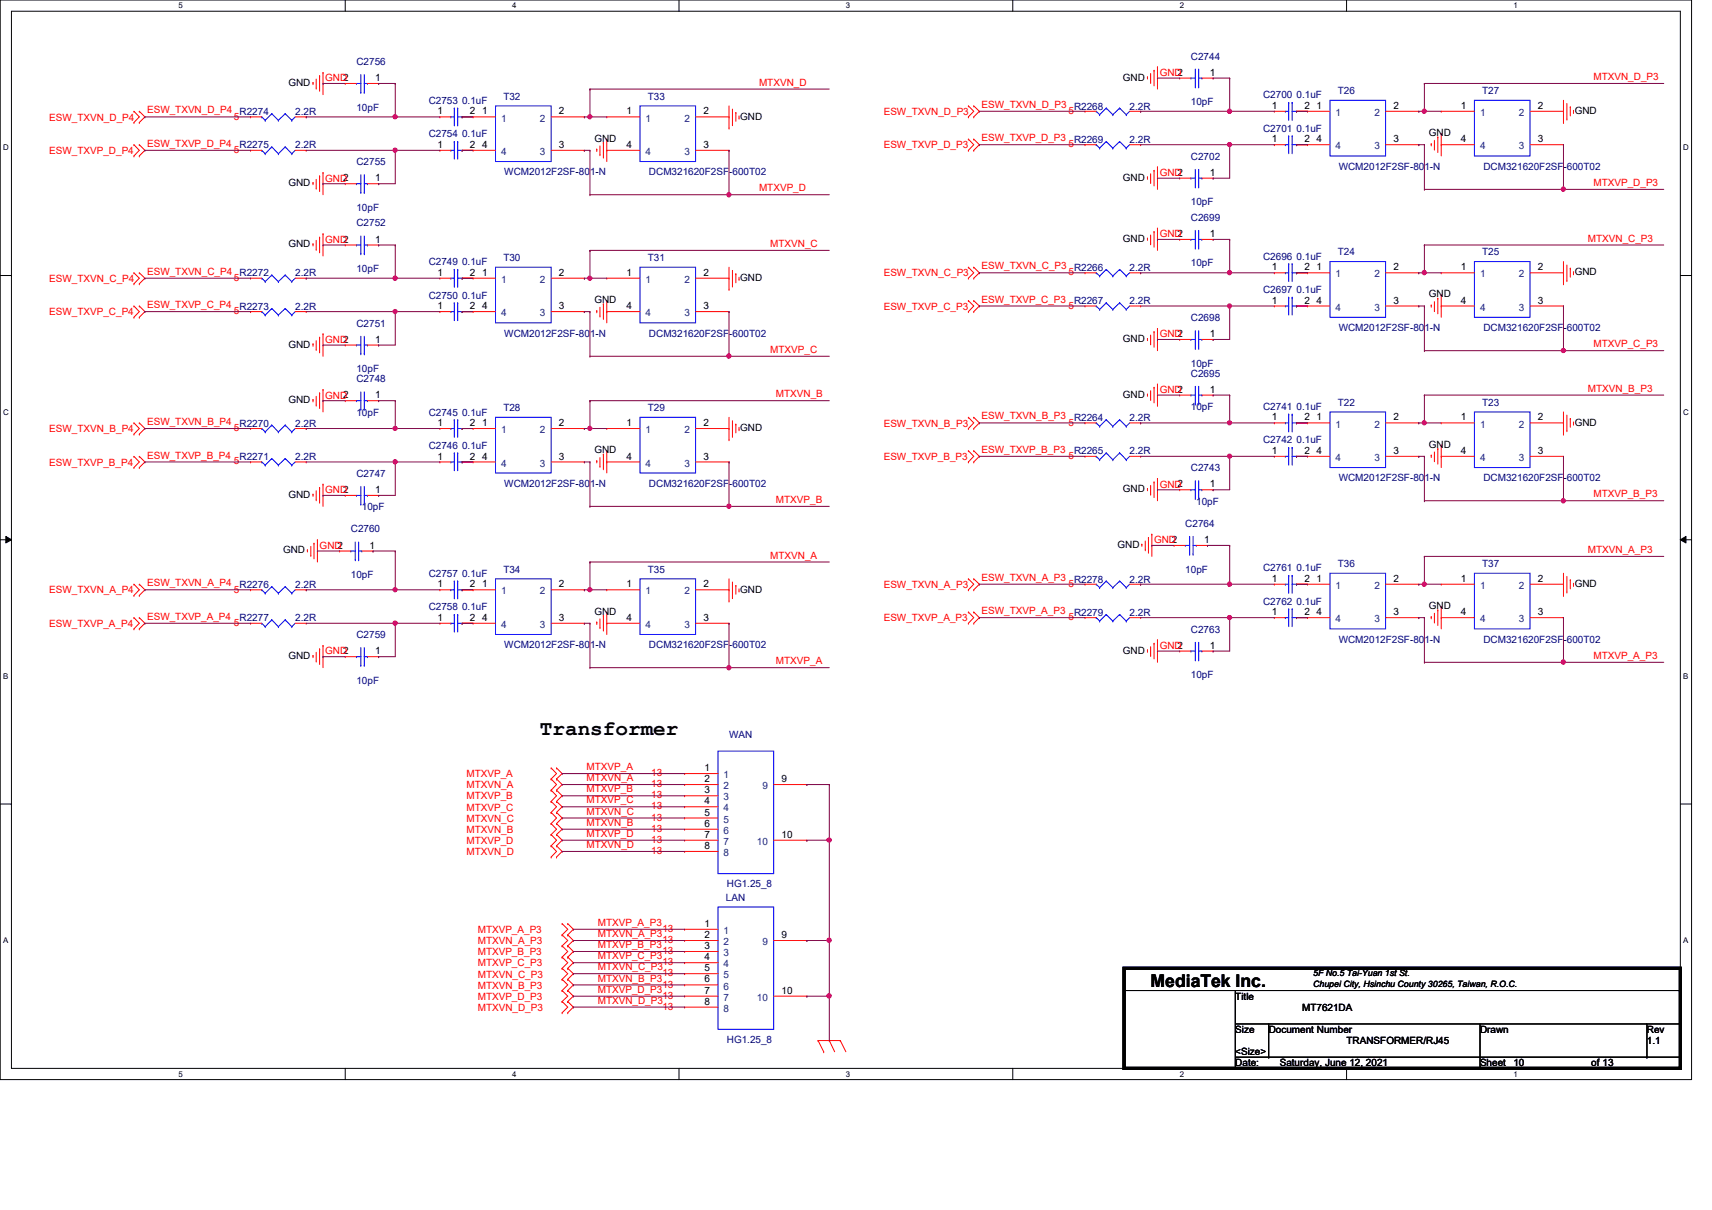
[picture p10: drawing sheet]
<svg xmlns="http://www.w3.org/2000/svg" width="297mm" height="210mm" viewBox="0 0 297 210" stroke-linecap="round" stroke-linejoin="round" font-family="sans-serif">
<defs><g id="words">
<text font-size="3.6" x="93.7" y="127.6">Transformer</text>
<text font-size="3" x="199.6" y="171.2">MediaTek Inc.</text>
<g font-size="1.7" fill="#000080">
<text x="61.8" y="11.3">C2756</text>
<text x="206.6" y="10.3">C2744</text>
<text x="87.3" y="17.3">T32</text>
<text x="112.4" y="17.3">T33</text>
<text x="219.2" y="17.1">C2700 0.1uF</text>
<text x="232.1" y="16.3">T26</text>
<text x="257.2" y="16.3">T27</text>
<text x="41.6" y="20">R2274</text>
<text x="51.2" y="20">2.2R</text>
<text x="61.8" y="19.2">10pF</text>
<text x="74.4" y="18">C2753 0.1uF</text>
<text x="74.4" y="23.8">C2754 0.1uF</text>
<text x="186.3" y="19">R2268</text>
<text x="196" y="19">2.2R</text>
<text x="206.6" y="18.2">10pF</text>
<text x="219.2" y="22.9">C2701 0.1uF</text>
<text x="41.6" y="25.7">R2275</text>
<text x="51.2" y="25.7">2.2R</text>
<text x="61.8" y="28.7">C2755</text>
<text x="186.3" y="24.8">R2269</text>
<text x="196" y="24.8">2.2R</text>
<text x="206.6" y="27.7">C2702</text>
<text x="232.3" y="29.4">WCM2012F2SF-801-N</text>
<text x="257.4" y="29.4">DCM321620F2SF-600T02</text>
<text x="87.5" y="30.4">WCM2012F2SF-801-N</text>
<text x="112.6" y="30.4">DCM321620F2SF-600T02</text>
<text x="206.6" y="35.6">10pF</text>
<text x="61.8" y="36.6">10pF</text>
<text x="61.8" y="39.3">C2752</text>
<text x="206.6" y="38.3">C2699</text>
<text x="41.6" y="48">R2272</text>
<text x="51.2" y="48">2.2R</text>
<text x="61.8" y="47.2">10pF</text>
<text x="74.4" y="46">C2749 0.1uF</text>
<text x="87.3" y="45.3">T30</text>
<text x="112.4" y="45.3">T31</text>
<text x="186.3" y="47">R2266</text>
<text x="196" y="47">2.2R</text>
<text x="206.6" y="46.2">10pF</text>
<text x="219.2" y="45">C2696 0.1uF</text>
<text x="232.1" y="44.3">T24</text>
<text x="257.2" y="44.3">T25</text>
<text x="41.6" y="53.8">R2273</text>
<text x="51.2" y="53.8">2.2R</text>
<text x="74.4" y="51.8">C2750 0.1uF</text>
<text x="186.3" y="52.8">R2267</text>
<text x="196" y="52.8">2.2R</text>
<text x="219.2" y="50.8">C2697 0.1uF</text>
<text x="61.8" y="56.6">C2751</text>
<text x="87.5" y="58.4">WCM2012F2SF-801-N</text>
<text x="112.6" y="58.4">DCM321620F2SF-600T02</text>
<text x="206.6" y="55.7">C2698</text>
<text x="232.3" y="57.4">WCM2012F2SF-801-N</text>
<text x="257.4" y="57.4">DCM321620F2SF-600T02</text>
<text x="61.8" y="64.6">10pF</text>
<text x="206.6" y="63.6">10pF</text>
<text x="206.6" y="65.3">C2695</text>
<text x="61.8" y="66.3">C2748</text>
<text x="87.3" y="71.3">T28</text>
<text x="112.4" y="71.3">T29</text>
<text x="206.6" y="71.1">10pF</text>
<text x="219.2" y="71.1">C2741 0.1uF</text>
<text x="232.1" y="70.4">T22</text>
<text x="257.2" y="70.4">T23</text>
<text x="41.6" y="74">R2270</text>
<text x="51.2" y="74">2.2R</text>
<text x="61.8" y="72.1">10pF</text>
<text x="74.4" y="72.1">C2745 0.1uF</text>
<text x="74.4" y="77.9">C2746 0.1uF</text>
<text x="186.3" y="73.1">R2264</text>
<text x="196" y="73.1">2.2R</text>
<text x="219.2" y="76.9">C2742 0.1uF</text>
<text x="41.6" y="79.8">R2271</text>
<text x="51.2" y="79.8">2.2R</text>
<text x="61.8" y="82.7">C2747</text>
<text x="186.3" y="78.8">R2265</text>
<text x="196" y="78.8">2.2R</text>
<text x="206.6" y="81.7">C2743</text>
<text x="232.3" y="83.5">WCM2012F2SF-801-N</text>
<text x="257.4" y="83.5">DCM321620F2SF-600T02</text>
<text x="62.8" y="88.5">10pF</text>
<text x="87.5" y="84.5">WCM2012F2SF-801-N</text>
<text x="112.6" y="84.5">DCM321620F2SF-600T02</text>
<text x="207.6" y="87.5">10pF</text>
<text x="60.9" y="92.4">C2760</text>
<text x="205.7" y="91.4">C2764</text>
<text x="60.9" y="100.3">10pF</text>
<text x="74.4" y="100.1">C2757 0.1uF</text>
<text x="87.3" y="99.3">T34</text>
<text x="112.4" y="99.3">T35</text>
<text x="186.3" y="101">R2278</text>
<text x="196" y="101">2.2R</text>
<text x="205.7" y="99.3">10pF</text>
<text x="219.2" y="99.1">C2761 0.1uF</text>
<text x="232.1" y="98.3">T36</text>
<text x="257.2" y="98.3">T37</text>
<text x="41.6" y="102">R2276</text>
<text x="41.6" y="107.8">R2277</text>
<text x="51.2" y="102">2.2R</text>
<text x="51.2" y="107.8">2.2R</text>
<text x="74.4" y="105.9">C2758 0.1uF</text>
<text x="186.3" y="106.8">R2279</text>
<text x="196" y="106.8">2.2R</text>
<text x="219.2" y="104.9">C2762 0.1uF</text>
<text x="61.8" y="110.7">C2759</text>
<text x="87.5" y="112.4">WCM2012F2SF-801-N</text>
<text x="112.6" y="112.4">DCM321620F2SF-600T02</text>
<text x="206.6" y="109.7">C2763</text>
<text x="232.3" y="111.5">WCM2012F2SF-801-N</text>
<text x="257.4" y="111.5">DCM321620F2SF-600T02</text>
<text x="61.8" y="118.6">10pF</text>
<text x="206.6" y="117.6">10pF</text>
<text x="126.5" y="128.1">WAN</text>
<text x="126.1" y="153.9">HG1.25_8</text>
<text x="125.9" y="156.3">LAN</text>
<text x="126.1" y="181">HG1.25_8</text>
</g>
<g font-size="1.7">
<text x="50" y="14.9">GND</text>
<text x="65.1" y="14.1">1</text>
<text x="194.8" y="14">GND</text>
<text x="209.9" y="13.1">1</text>
<text x="75.9" y="19.9">1</text>
<text x="81.5" y="19.9">2</text>
<text x="83.6" y="19.9">1</text>
<text x="97" y="19.9">2</text>
<text x="108.7" y="19.9">1</text>
<text x="122" y="19.9">2</text>
<text x="128.4" y="20.7">GND</text>
<text x="220.7" y="18.9">1</text>
<text x="226.3" y="18.9">2</text>
<text x="228.4" y="18.9">1</text>
<text x="241.8" y="18.9">2</text>
<text x="247.9" y="23.6">GND</text>
<text x="253.5" y="18.9">1</text>
<text x="266.8" y="18.9">2</text>
<text x="273.2" y="19.8">GND</text>
<text x="75.9" y="25.7">1</text>
<text x="81.5" y="25.7">2</text>
<text x="83.6" y="25.7">4</text>
<text x="97" y="25.7">3</text>
<text x="103.1" y="24.6">GND</text>
<text x="108.7" y="25.7">4</text>
<text x="122" y="25.7">3</text>
<text x="220.7" y="24.7">1</text>
<text x="226.3" y="24.7">2</text>
<text x="228.4" y="24.7">4</text>
<text x="241.8" y="24.7">3</text>
<text x="253.5" y="24.7">4</text>
<text x="266.8" y="24.7">3</text>
<text x="50" y="32.3">GND</text>
<text x="65.1" y="31.5">1</text>
<text x="194.8" y="31.4">GND</text>
<text x="209.9" y="30.5">1</text>
<text x="194.8" y="42">GND</text>
<text x="209.9" y="41.1">1</text>
<text x="50" y="42.9">GND</text>
<text x="65.1" y="42.1">1</text>
<text x="75.9" y="47.8">1</text>
<text x="81.5" y="47.8">2</text>
<text x="83.6" y="47.8">1</text>
<text x="97" y="47.8">2</text>
<text x="108.7" y="47.8">1</text>
<text x="122" y="47.8">2</text>
<text x="220.7" y="46.9">1</text>
<text x="226.3" y="46.9">2</text>
<text x="228.4" y="46.9">1</text>
<text x="241.8" y="46.9">2</text>
<text x="253.5" y="46.9">1</text>
<text x="266.8" y="46.9">2</text>
<text x="273.2" y="47.8">GND</text>
<text x="75.9" y="53.6">1</text>
<text x="81.5" y="53.6">2</text>
<text x="83.6" y="53.6">4</text>
<text x="97" y="53.6">3</text>
<text x="103.1" y="52.6">GND</text>
<text x="108.7" y="53.6">4</text>
<text x="122" y="53.6">3</text>
<text x="128.4" y="48.7">GND</text>
<text x="220.7" y="52.7">1</text>
<text x="226.3" y="52.7">2</text>
<text x="228.4" y="52.7">4</text>
<text x="241.8" y="52.7">3</text>
<text x="247.9" y="51.6">GND</text>
<text x="253.5" y="52.7">4</text>
<text x="266.8" y="52.7">3</text>
<text x="65.1" y="59.4">1</text>
<text x="194.8" y="59.4">GND</text>
<text x="209.9" y="58.5">1</text>
<text x="50" y="60.3">GND</text>
<text x="50" y="70">GND</text>
<text x="65.1" y="69.1">1</text>
<text x="194.8" y="69">GND</text>
<text x="209.9" y="68.1">1</text>
<text x="75.9" y="73.9">1</text>
<text x="81.5" y="73.9">2</text>
<text x="83.6" y="73.9">1</text>
<text x="97" y="73.9">2</text>
<text x="108.7" y="73.9">1</text>
<text x="122" y="73.9">2</text>
<text x="128.4" y="74.8">GND</text>
<text x="220.7" y="72.9">1</text>
<text x="226.3" y="72.9">2</text>
<text x="228.4" y="72.9">1</text>
<text x="241.8" y="72.9">2</text>
<text x="247.9" y="77.7">GND</text>
<text x="253.5" y="72.9">1</text>
<text x="266.8" y="72.9">2</text>
<text x="273.2" y="73.8">GND</text>
<text x="75.9" y="79.7">1</text>
<text x="81.5" y="79.7">2</text>
<text x="83.6" y="79.7">4</text>
<text x="97" y="79.7">3</text>
<text x="103.1" y="78.7">GND</text>
<text x="108.7" y="79.7">4</text>
<text x="122" y="79.7">3</text>
<text x="220.7" y="78.7">1</text>
<text x="226.3" y="78.7">2</text>
<text x="228.4" y="78.7">4</text>
<text x="241.8" y="78.7">3</text>
<text x="253.5" y="78.7">4</text>
<text x="266.8" y="78.7">3</text>
<text x="50" y="86.4">GND</text>
<text x="65.1" y="85.5">1</text>
<text x="194.8" y="85.4">GND</text>
<text x="209.9" y="84.5">1</text>
<text x="64.1" y="95.2">1</text>
<text x="193.9" y="95">GND</text>
<text x="208.9" y="94.2">1</text>
<text x="49.1" y="96">GND</text>
<text x="75.9" y="101.9">1</text>
<text x="81.5" y="101.9">2</text>
<text x="83.6" y="101.9">1</text>
<text x="97" y="101.9">2</text>
<text x="108.7" y="101.9">1</text>
<text x="122" y="101.9">2</text>
<text x="220.7" y="100.9">1</text>
<text x="226.3" y="100.9">2</text>
<text x="228.4" y="100.9">1</text>
<text x="241.8" y="100.9">2</text>
<text x="253.5" y="100.9">1</text>
<text x="266.8" y="100.9">2</text>
<text x="273.2" y="101.8">GND</text>
<text x="75.9" y="107.7">1</text>
<text x="81.5" y="107.7">2</text>
<text x="83.6" y="107.7">4</text>
<text x="97" y="107.7">3</text>
<text x="103.1" y="106.6">GND</text>
<text x="108.7" y="107.7">4</text>
<text x="122" y="107.7">3</text>
<text x="128.4" y="102.8">GND</text>
<text x="220.7" y="106.7">1</text>
<text x="226.3" y="106.7">2</text>
<text x="228.4" y="106.7">4</text>
<text x="241.8" y="106.7">3</text>
<text x="247.9" y="105.7">GND</text>
<text x="253.5" y="106.7">4</text>
<text x="266.8" y="106.7">3</text>
<text x="65.1" y="113.5">1</text>
<text x="194.8" y="113.4">GND</text>
<text x="209.9" y="112.5">1</text>
<text x="50" y="114.3">GND</text>
<text x="122.3" y="133.8">1</text>
<text x="122.3" y="135.7">2</text>
<text x="122.3" y="137.6">3</text>
<text x="135.6" y="135.7">9</text>
<text x="122.3" y="139.5">4</text>
<text x="122.3" y="141.5">5</text>
<text x="122.3" y="143.4">6</text>
<text x="122.3" y="145.3">7</text>
<text x="122.3" y="147.3">8</text>
<text x="135.6" y="145.3">10</text>
<text x="122.3" y="160.8">1</text>
<text x="122.3" y="162.7">2</text>
<text x="122.3" y="164.6">3</text>
<text x="122.3" y="166.6">4</text>
<text x="135.6" y="162.7">9</text>
<text x="122.3" y="168.5">5</text>
<text x="122.3" y="170.4">6</text>
<text x="122.3" y="172.4">7</text>
<text x="135.6" y="172.4">10</text>
<text x="214.3" y="173.4">Title</text>
<text x="122.3" y="174.3">8</text>
<text x="214.3" y="179.2">Size</text>
<text x="220.1" y="179.2">Document Number</text>
<text x="225.9" y="175.3">MT7621DA</text>
<text x="256.8" y="179.2">Drawn</text>
<text x="285.7" y="179.2">Rev</text>
<text x="214.3" y="183.1">&lt;Size&gt;</text>
<text x="214.3" y="185">Date:</text>
<text x="222" y="185">Saturday, June 12, 2021</text>
<text x="233.6" y="181.1">TRANSFORMER/RJ45</text>
<text x="256.8" y="185">Sheet</text>
<text x="262.6" y="185">10</text>
<text x="276.1" y="185">of 13</text>
<text x="285.7" y="181.1">1.1</text>
</g>
<g font-size="1.7" fill="#f00">
<text x="56.4" y="14.1">GND2</text>
<text x="131.7" y="14.9">MTXVN_D</text>
<text x="201.2" y="13.2">GND2</text>
<text x="276.5" y="13.9">MTXVN_D_P3</text>
<text x="8.5" y="20.9">ESW_TXVN_D_P4</text>
<text x="25.5" y="19.7">ESW_TXVN_D_P4</text>
<text x="40.6" y="20.7">5</text>
<text x="153.3" y="20">ESW_TXVN_D_P3</text>
<text x="170.3" y="18.7">ESW_TXVN_D_P3</text>
<text x="185.4" y="19.8">5</text>
<text x="8.5" y="26.7">ESW_TXVP_D_P4</text>
<text x="25.5" y="25.5">ESW_TXVP_D_P4</text>
<text x="40.6" y="26.5">5</text>
<text x="153.3" y="25.7">ESW_TXVP_D_P3</text>
<text x="170.3" y="24.5">ESW_TXVP_D_P3</text>
<text x="185.4" y="25.6">5</text>
<text x="56.4" y="31.5">GND2</text>
<text x="131.7" y="33.2">MTXVP_D</text>
<text x="201.2" y="30.5">GND2</text>
<text x="276.5" y="32.3">MTXVP_D_P3</text>
<text x="201.2" y="41.1">GND2</text>
<text x="275.5" y="41.9">MTXVN_C_P3</text>
<text x="25.5" y="47.7">ESW_TXVN_C_P4</text>
<text x="56.4" y="42.1">GND2</text>
<text x="133.6" y="42.8">MTXVN_C</text>
<text x="153.3" y="48">ESW_TXVN_C_P3</text>
<text x="170.3" y="46.7">ESW_TXVN_C_P3</text>
<text x="185.4" y="47.8">5</text>
<text x="8.5" y="48.9">ESW_TXVN_C_P4</text>
<text x="25.5" y="53.5">ESW_TXVP_C_P4</text>
<text x="40.6" y="48.7">5</text>
<text x="153.3" y="53.8">ESW_TXVP_C_P3</text>
<text x="170.3" y="52.5">ESW_TXVP_C_P3</text>
<text x="185.4" y="53.6">5</text>
<text x="8.5" y="54.7">ESW_TXVP_C_P4</text>
<text x="40.6" y="54.5">5</text>
<text x="56.4" y="59.5">GND2</text>
<text x="201.2" y="58.5">GND2</text>
<text x="133.6" y="61.2">MTXVP_C</text>
<text x="276.5" y="60.2">MTXVP_C_P3</text>
<text x="56.4" y="69.1">GND2</text>
<text x="134.6" y="68.9">MTXVN_B</text>
<text x="201.2" y="68.2">GND2</text>
<text x="275.5" y="67.9">MTXVN_B_P3</text>
<text x="8.5" y="75">ESW_TXVN_B_P4</text>
<text x="25.5" y="73.7">ESW_TXVN_B_P4</text>
<text x="40.6" y="74.8">5</text>
<text x="153.3" y="74">ESW_TXVN_B_P3</text>
<text x="170.3" y="72.8">ESW_TXVN_B_P3</text>
<text x="185.4" y="73.8">5</text>
<text x="8.5" y="80.8">ESW_TXVP_B_P4</text>
<text x="25.5" y="79.5">ESW_TXVP_B_P4</text>
<text x="40.6" y="80.6">5</text>
<text x="153.3" y="79.8">ESW_TXVP_B_P3</text>
<text x="170.3" y="78.6">ESW_TXVP_B_P3</text>
<text x="185.4" y="79.6">5</text>
<text x="56.4" y="85.6">GND2</text>
<text x="134.6" y="87.2">MTXVP_B</text>
<text x="201.2" y="84.6">GND2</text>
<text x="276.5" y="86.3">MTXVP_B_P3</text>
<text x="55.5" y="95.2">GND2</text>
<text x="200.2" y="94.2">GND2</text>
<text x="275.5" y="95.9">MTXVN_A_P3</text>
<text x="25.5" y="101.7">ESW_TXVN_A_P4</text>
<text x="133.6" y="96.9">MTXVN_A</text>
<text x="170.3" y="100.8">ESW_TXVN_A_P3</text>
<text x="185.4" y="101.8">5</text>
<text x="8.5" y="103">ESW_TXVN_A_P4</text>
<text x="25.5" y="107.5">ESW_TXVP_A_P4</text>
<text x="40.6" y="102.8">5</text>
<text x="153.3" y="102">ESW_TXVN_A_P3</text>
<text x="153.3" y="107.8">ESW_TXVP_A_P3</text>
<text x="170.3" y="106.6">ESW_TXVP_A_P3</text>
<text x="185.4" y="107.6">5</text>
<text x="8.5" y="108.8">ESW_TXVP_A_P4</text>
<text x="40.6" y="108.6">5</text>
<text x="56.4" y="113.5">GND2</text>
<text x="201.2" y="112.6">GND2</text>
<text x="134.6" y="115.2">MTXVP_A</text>
<text x="276.5" y="114.3">MTXVP_A_P3</text>
<text x="80.9" y="134.8">MTXVP_A</text>
<text x="80.9" y="136.7">MTXVN_A</text>
<text x="101.8" y="133.6">MTXVP_A</text>
<text x="101.8" y="137.5">MTXVP_B</text>
<text x="101.8" y="135.5">MTXVN_A</text>
<text x="113" y="134.6">13</text>
<text x="113" y="136.6">13</text>
<text x="80.9" y="138.7">MTXVP_B</text>
<text x="80.9" y="140.6">MTXVP_C</text>
<text x="80.9" y="142.5">MTXVN_C</text>
<text x="101.8" y="141.3">MTXVN_C</text>
<text x="101.8" y="143.3">MTXVN_B</text>
<text x="101.8" y="139.4">MTXVP_C</text>
<text x="113" y="138.5">13</text>
<text x="113" y="140.4">13</text>
<text x="113" y="142.4">13</text>
<text x="80.9" y="148.3">MTXVN_D</text>
<text x="80.9" y="146.4">MTXVP_D</text>
<text x="80.9" y="144.5">MTXVN_B</text>
<text x="101.8" y="147.1">MTXVN_D</text>
<text x="101.8" y="145.2">MTXVP_D</text>
<text x="113" y="148.1">13</text>
<text x="113" y="146.2">13</text>
<text x="113" y="144.3">13</text>
<text x="82.9" y="161.8">MTXVP_A_P3</text>
<text x="103.7" y="160.6">MTXVP_A_P3</text>
<text x="114.9" y="161.7">13</text>
<text x="82.9" y="167.6">MTXVP_C_P3</text>
<text x="82.9" y="165.7">MTXVP_B_P3</text>
<text x="82.9" y="163.8">MTXVN_A_P3</text>
<text x="103.7" y="162.6">MTXVN_A_P3</text>
<text x="103.7" y="166.4">MTXVP_C_P3</text>
<text x="103.7" y="164.5">MTXVP_B_P3</text>
<text x="114.9" y="167.4">13</text>
<text x="114.9" y="165.5">13</text>
<text x="114.9" y="163.6">13</text>
<text x="82.9" y="171.5">MTXVN_B_P3</text>
<text x="82.9" y="169.6">MTXVN_C_P3</text>
<text x="82.9" y="173.4">MTXVP_D_P3</text>
<text x="103.7" y="172.2">MTXVP_D_P3</text>
<text x="103.7" y="168.3">MTXVN_C_P3</text>
<text x="103.7" y="170.3">MTXVN_B_P3</text>
<text x="114.9" y="171.3">13</text>
<text x="114.9" y="169.4">13</text>
<text x="114.9" y="173.2">13</text>
<text x="82.9" y="175.3">MTXVN_D_P3</text>
<text x="103.7" y="174.1">MTXVN_D_P3</text>
<text x="114.9" y="175.2">13</text>
</g>
<g font-size="1.7" fill="#004080">
<text x="86.9" y="21.1">1</text>
<text x="93.7" y="21.1">2</text>
<text x="112" y="21.1">1</text>
<text x="118.7" y="21.1">2</text>
<text x="231.7" y="20.1">1</text>
<text x="238.5" y="20.1">2</text>
<text x="256.8" y="20.1">1</text>
<text x="263.5" y="20.1">2</text>
<text x="86.9" y="26.9">4</text>
<text x="93.7" y="26.9">3</text>
<text x="112" y="26.9">4</text>
<text x="118.7" y="26.9">3</text>
<text x="231.7" y="25.9">4</text>
<text x="238.5" y="25.9">3</text>
<text x="256.8" y="25.9">4</text>
<text x="263.5" y="25.9">3</text>
<text x="86.9" y="49.1">1</text>
<text x="93.7" y="49.1">2</text>
<text x="112" y="49.1">1</text>
<text x="118.7" y="49.1">2</text>
<text x="231.7" y="48.1">1</text>
<text x="231.7" y="53.9">4</text>
<text x="238.5" y="48.1">2</text>
<text x="238.5" y="53.9">3</text>
<text x="256.8" y="48.1">1</text>
<text x="256.8" y="53.9">4</text>
<text x="263.5" y="48.1">2</text>
<text x="263.5" y="53.9">3</text>
<text x="86.9" y="54.9">4</text>
<text x="93.7" y="54.9">3</text>
<text x="112" y="54.9">4</text>
<text x="118.7" y="54.9">3</text>
<text x="86.9" y="75.1">1</text>
<text x="93.7" y="75.1">2</text>
<text x="112" y="75.1">1</text>
<text x="118.7" y="75.1">2</text>
<text x="231.7" y="74.2">1</text>
<text x="238.5" y="74.2">2</text>
<text x="256.8" y="74.2">1</text>
<text x="263.5" y="74.2">2</text>
<text x="86.9" y="80.9">4</text>
<text x="93.7" y="80.9">3</text>
<text x="112" y="80.9">4</text>
<text x="118.7" y="80.9">3</text>
<text x="231.7" y="80">4</text>
<text x="238.5" y="80">3</text>
<text x="256.8" y="80">4</text>
<text x="263.5" y="80">3</text>
<text x="86.9" y="103.1">1</text>
<text x="93.7" y="103.1">2</text>
<text x="112" y="103.1">1</text>
<text x="118.7" y="103.1">2</text>
<text x="231.7" y="102.2">1</text>
<text x="231.7" y="107.9">4</text>
<text x="238.5" y="102.2">2</text>
<text x="238.5" y="107.9">3</text>
<text x="256.8" y="102.2">1</text>
<text x="256.8" y="107.9">4</text>
<text x="263.5" y="102.2">2</text>
<text x="263.5" y="107.9">3</text>
<text x="86.9" y="108.9">4</text>
<text x="93.7" y="108.9">3</text>
<text x="112" y="108.9">4</text>
<text x="118.7" y="108.9">3</text>
<text x="125.6" y="135">1</text>
<text x="125.6" y="136.9">2</text>
<text x="132.3" y="136.9">9</text>
<text x="125.6" y="138.9">3</text>
<text x="125.6" y="140.8">4</text>
<text x="125.6" y="142.7">5</text>
<text x="125.6" y="144.7">6</text>
<text x="125.6" y="146.6">7</text>
<text x="125.6" y="148.5">8</text>
<text x="131.3" y="146.6">10</text>
<text x="125.6" y="162">1</text>
<text x="125.6" y="164">2</text>
<text x="125.6" y="165.9">3</text>
<text x="125.6" y="167.8">4</text>
<text x="132.3" y="164">9</text>
<text x="125.6" y="169.7">5</text>
<text x="125.6" y="171.7">6</text>
<text x="125.6" y="173.6">7</text>
<text x="131.3" y="173.6">10</text>
<text x="125.6" y="175.5">8</text>
</g>
<g font-size="1.5">
<text x="227.8" y="169.4">5F No.5 Tai-Yuan 1st St.</text>
<text x="227.8" y="171.3">Chupei City, Hsinchu County 30265, Taiwan, R.O.C.</text>
</g>
<g font-size="1.4">
<text x="30.9" y="1.4">5</text>
<text x="88.9" y="1.4">4</text>
<text x="146.8" y="1.4">3</text>
<text x="204.7" y="1.4">2</text>
<text x="262.6" y="1.4">1</text>
<text x=".5" y="26.1">D</text>
<text x="292.1" y="26.1">D</text>
<text x=".5" y="71.9">C</text>
<text x="292.1" y="71.9">C</text>
<text x=".5" y="117.8">B</text>
<text x="292.1" y="117.8">B</text>
<text x=".5" y="163.6">A</text>
<text x="292.1" y="163.6">A</text>
<text x="30.9" y="186.8">5</text>
<text x="88.9" y="186.8">4</text>
<text x="146.8" y="186.8">3</text>
<text x="204.7" y="186.8">2</text>
<text x="262.6" y="186.8">1</text>
</g>
</g></defs>
<path d="M0 0h293.5v187.3h-293.5zM2 1.9h289.5v183.4h-289.5z" fill="none" stroke="#000" stroke-width=".17"/>
<g fill="#fff">
<path d="M30.9 .2h.8v1.5h-.8z"/>
<path d="M30.9 185.5h.8v1.6h-.8z"/>
</g>
<path d="M59.9 0v1.9M59.9 185.3v2" fill="none" stroke="#000" stroke-width=".17"/>
<g fill="#fff">
<path d="M88.9 .2h.7v1.5h-.7z"/>
<path d="M88.9 185.5h.7v1.6h-.7z"/>
</g>
<path d="M117.8 0v1.9M117.8 185.3v2" fill="none" stroke="#000" stroke-width=".17"/>
<g fill="#fff">
<path d="M146.8 .2h.7v1.5h-.7z"/>
<path d="M146.8 185.5h.7v1.6h-.7z"/>
</g>
<path d="M175.7 0v1.9M175.7 185.3v2" fill="none" stroke="#000" stroke-width=".17"/>
<g fill="#fff">
<path d="M204.7 .2h.7v1.5h-.7z"/>
<path d="M204.7 185.5h.7v1.6h-.7z"/>
</g>
<path d="M233.6 0v1.9M233.6 185.3v2" fill="none" stroke="#000" stroke-width=".17"/>
<g fill="#fff">
<path d="M262.6 .2h.8v1.5h-.8z"/>
<path d="M262.6 185.5h.8v1.6h-.8z"/>
<path d="M.5 24.8h1v1.6h-1z"/>
<path d="M292.1 24.8h.9v1.6h-.9z"/>
<path d="M.5 70.7h1v1.5h-1z"/>
<path d="M292.1 70.7h.9v1.5h-.9z"/>
</g>
<path d="M0 47.8h2M291.5 47.8h2" fill="none" stroke="#000" stroke-width=".17"/>
<g fill="#fff">
<path d="M.5 116.5h.9v1.6h-.9z"/>
<path d="M292.1 116.5h.8v1.6h-.8z"/>
</g>
<path d="M0 93.6h2M1 93l1 .6-1 .6zM291.5 93.6l1-.6v1.2zM291.5 93.6h2" fill="none" stroke="#000" stroke-width=".17"/>
<path d="M1 93l1 .6-1 .6zM291.5 93.6l1-.6v1.2z" fill="#000"/>
<g fill="#fff">
<path d="M.5 162.4h.9v1.5h-.9z"/>
<path d="M292.1 162.4h.8v1.5h-.8z"/>
</g>
<g fill="none" stroke="#000" stroke-width=".17">
<path d="M0 139.5h2M291.5 139.5h2M195 171.8h96.5M214.3 171.8v13.5M214.3 177.6h77.2M220.1 177.6v5.8M256.8 177.6v7.7M285.7 177.6v5.8M291.5 171.8h.1M291.5 177.6h.1M214.3 185.3h.1M214.3 183.4h77.2"/>
<path d="M220.1 183.4h.1M256.8 185.3h.1M285.7 183.4h.1M291.5 183.4h.1"/>
</g>
<g fill="none" stroke="#f00" stroke-width=".17">
<path d="M23.2 19.3h.1M23.2 19.3l1 1-1 1M24.2 19.3h.1M24.2 19.3l.9 1-.9 1M54.3 14.3h.1M54.3 14.3v.4M54.9 15.3h.1M54.9 13.7v1.6M55.5 13.1h.1M55.5 13.1v2.7M56 12.6h.1M56 12.6v3.8"/>
<path d="M59.9 14.5h.1M59.9 14.5h1.9M63.8 14.5h1.9M65.7 14.5h.1M126.5 18.4v3.8M127.1 18.9v2.7M127.7 19.5h.1M127.7 19.5v1.5M168 18.4h.1M168 18.4l.9 .9-.9 1M168.9 18.4h.1M168.9 18.4l1 .9-1 1"/>
<path d="M188.3 19.3h.1M188.3 19.3h1.9M196 19.3h1.9M197.9 19.3h.1M199.1 13.3h.1M199.1 13.3v.4M199.6 14.3h.1M199.6 12.7v1.6M200.2 12.2h.1M200.2 12.2v2.7M200.8 11.6h.1M200.8 11.6v3.9"/>
<path d="M204.7 13.5h.1M204.7 13.5h1.9M208.5 13.5h2M210.5 13.5h.1M221.1 19.3h.1M221.1 19.3h1.9M225 19.3h.1M225 19.3h5.8M226.9 19.3h.1M240.4 19.3h5.8M246.2 19.3h.1M250.1 19.3h.1"/>
<path d="M250.1 19.3h5.7M265.5 19.3h5.8M271.3 19.3h.1M271.3 17.4v3.9M271.9 17.9v2.8M272.5 18.5h.1M272.5 18.5v1.6M273 19.5h.1M273 19.1v.4M23.2 27.1h.1M23.2 25.1h.1M23.2 21.3h.1"/>
<path d="M23.2 25.1l1 1-1 1M24.2 25.1h.1M24.2 27.1h.1M24.2 21.3h.1M24.2 25.1l.9 1-.9 1M43.5 26.1h.1M43.5 20.3h.1M43.5 26.1h1.9M43.5 20.3h1.9M51.2 26.1h1.9M51.2 20.3h1.9M53.1 26.1h.1"/>
<path d="M53.1 20.3h.1M54.3 31.7h.1M54.3 31.7v.3M54.9 32.6h.1M54.9 31.1v1.5M55.5 30.5h.1M55.5 30.5v2.7M56 29.9h.1M56 29.9v3.9M59.9 31.9h.1M59.9 31.9h1.9M63.8 31.9h1.9"/>
<path d="M65.7 31.9h.1M76.3 20.3h.1M76.3 26.1h.1M76.3 26.1h1.9M76.3 20.3h1.9M80.2 20.3h.1M80.2 26.1h.1M80.2 26.1h5.8M80.2 20.3h5.8M82.1 20.3h.1M82.1 26.1h.1M95.6 26.1h5.8"/>
<path d="M95.6 20.3h5.8M101.4 20.3h.1M101.4 26.1h.1M103.5 25.9h.1M103.5 25.9v.4M104.1 26.8h.1M104.1 25.3v1.5M104.7 24.7h.1M104.7 24.7v2.7M105.3 24.1h.1M105.3 20.3h.1M105.3 26.1h.1"/>
<path d="M105.3 24.1v3.9M105.3 26.1h5.7M105.3 20.3h5.7M120.7 26.1h5.8M120.7 20.3h5.8M126.5 22.2h.1M126.5 20.3h.1M126.5 26.1h.1M127.1 21.6h.1M128.2 20.5h.1M128.2 20.1v.4M168 26.1h.1"/>
<path d="M168 24.1h.1M168 20.3h.1M168 24.1l.9 1-.9 1M168.9 24.1h.1M168.9 26.1h.1M168.9 20.3h.1M168.9 24.1l1 1-1 1M188.3 25.1h.1M188.3 25.1h1.9M196 25.1h1.9M197.9 25.1h.1M199.1 30.7h.1"/>
<path d="M199.1 30.7v.4M199.6 31.7h.1M199.6 30.1v1.6M200.2 29.5h.1M200.2 29.5v2.8M200.8 39.6h.1M200.8 29h.1M200.8 29v3.9M200.8 39.6v3.8M204.7 30.9h.1M204.7 30.9h1.9M208.5 30.9h2"/>
<path d="M210.5 30.9h.1M221.1 25.1h.1M221.1 25.1h1.9M225 25.1h.1M225 25.1h5.8M226.9 25.1h.1M240.4 25.1h5.8M246.2 25.1h.1M248.3 24.9h.1M248.3 24.9v.4M248.9 25.9h.1M248.9 24.3v1.6"/>
<path d="M249.5 23.7h.1M249.5 23.7v2.8M250.1 23.2h.1M250.1 25.1h.1M250.1 23.2v3.9M250.1 25.1h5.7M265.5 25.1h5.8M271.3 21.3h.1M271.3 25.1h.1M271.9 20.7h.1M23.2 49.2h.1M23.2 47.3h.1"/>
<path d="M23.2 55h.1M23.2 53.1h.1M23.2 47.3l1 1-1 .9M23.2 53.1l1 1-1 .9M24.2 47.3h.1M24.2 49.2h.1M24.2 53.1h.1M24.2 55h.1M24.2 47.3l.9 1-.9 .9M24.2 53.1l.9 1-.9 .9M43.5 54.1h.1M43.5 48.3h.1"/>
<path d="M43.5 48.3h1.9M43.5 54.1h1.9M51.2 48.3h1.9M51.2 54.1h1.9M53.1 54.1h.1M53.1 48.3h.1M54.3 59.6h.1M54.3 42.3h.1M54.3 42.3v.4M54.3 59.6v.5M54.9 43.3h.1M54.9 41.7v1.6"/>
<path d="M54.9 59.1v1.5M55.5 58.5h.1M55.5 41.1h.1M55.5 41.1v2.8M55.5 58.5v2.7M56 57.9h.1M56 40.6h.1M56 40.6v3.8M56 57.9v3.9M59.9 59.9h.1M59.9 42.5h.1M59.9 59.9h1.9"/>
<path d="M59.9 42.5h1.9M63.8 59.9h1.9M63.8 42.5h1.9M65.7 59.9h.1M65.7 42.5h.1M76.3 54.1h.1M76.3 48.3h.1M76.3 48.3h1.9M76.3 54.1h1.9M80.2 48.3h.1M80.2 54.1h.1M80.2 48.3h5.8"/>
<path d="M80.2 54.1h5.8M82.1 54.1h.1M82.1 48.3h.1M95.6 48.3h5.8M95.6 54.1h5.8M101.4 48.3h.1M101.4 54.1h.1M103.5 53.9h.1M103.5 53.9v.4M104.1 54.8h.1M104.1 53.3v1.5M104.7 52.7h.1"/>
<path d="M104.7 52.7v2.7M105.3 52.2h.1M105.3 48.3h.1M105.3 54.1h.1M105.3 52.2v3.8M105.3 48.3h5.7M105.3 54.1h5.7M120.7 48.3h5.8M120.7 54.1h5.8M126.5 50.2h.1M126.5 48.3h.1M126.5 54.1h.1"/>
<path d="M126.5 46.4v3.8M127.1 49.6h.1M127.1 46.9v2.7M127.7 47.5h.1M127.7 47.5v1.6M128.2 48.5h.1M128.2 48.1v.4M168 48.3h.1M168 46.4h.1M168 54.1h.1M168 52.2h.1M168 46.4l.9 .9-.9 1"/>
<path d="M168 52.2l.9 .9-.9 1M168.9 46.4h.1M168.9 48.3h.1M168.9 52.2h.1M168.9 54.1h.1M168.9 46.4l1 .9-1 1M168.9 52.2l1 .9-1 1M188.3 47.3h.1M188.3 53.1h.1M188.3 53.1h1.9M188.3 47.3h1.9M196 53.1h1.9"/>
<path d="M196 47.3h1.9M197.9 47.3h.1M197.9 53.1h.1M199.1 58.7h.1M199.1 41.3h.1M199.1 41.3v.4M199.1 58.7v.4M199.6 59.6h.1M199.6 42.3h.1M199.6 40.8v1.5M199.6 58.1v1.5M200.2 57.5h.1"/>
<path d="M200.2 40.2h.1M200.2 40.2v2.7M200.2 57.5v2.7M200.8 57h.1M200.8 57v3.8M204.7 58.9h.1M204.7 41.5h.1M204.7 58.9h1.9M204.7 41.5h1.9M208.5 58.9h2M208.5 41.5h2M210.5 58.9h.1"/>
<path d="M210.5 41.5h.1M221.1 53.1h.1M221.1 47.3h.1M221.1 53.1h1.9M221.1 47.3h1.9M225 47.3h.1M225 53.1h.1M225 53.1h5.8M225 47.3h5.8M226.9 53.1h.1M226.9 47.3h.1M240.4 53.1h5.8"/>
<path d="M240.4 47.3h5.8M246.2 47.3h.1M246.2 53.1h.1M248.3 52.9h.1M248.3 52.9v.4M248.9 53.9h.1M248.9 52.3v1.6M249.5 51.7h.1M249.5 51.7v2.7M250.1 51.2h.1M250.1 47.3h.1M250.1 53.1h.1"/>
<path d="M250.1 51.2v3.8M250.1 53.1h5.7M250.1 47.3h5.7M265.5 53.1h5.8M265.5 47.3h5.8M271.3 49.2h.1M271.3 47.3h.1M271.3 53.1h.1M271.3 45.4v3.8M271.9 48.7h.1M271.9 46v2.7M272.5 46.5h.1"/>
<path d="M272.5 46.5v1.6M273 47.5h.1M273 47.1v.4M23.2 75.3h.1M23.2 73.4h.1M23.2 79.2h.1M23.2 73.4l1 .9-1 1M23.2 79.2l1 .9-1 1M24.2 73.4h.1M24.2 75.3h.1M24.2 79.2h.1M24.2 73.4l.9 .9-.9 1"/>
<path d="M24.2 79.2l.9 .9-.9 1M43.5 74.3h.1M43.5 74.3h1.9M51.2 74.3h1.9M53.1 74.3h.1M54.3 69.3h.1M54.3 69.3v.4M54.9 70.3h.1M54.9 60.6h.1M54.9 68.7v1.6M55.5 68.2h.1M55.5 68.2v2.7"/>
<path d="M56 67.6h.1M56 67.6v3.9M59.9 69.5h.1M59.9 69.5h1.9M63.8 69.5h1.9M65.7 69.5h.1M76.3 74.3h.1M76.3 74.3h1.9M80.2 74.3h.1M80.2 74.3h5.8M82.1 74.3h.1M95.6 74.3h5.8"/>
<path d="M101.4 74.3h.1M103.5 79.9h.1M103.5 79.9v.4M104.1 79.4v1.5M104.7 78.8h.1M104.7 78.8v2.7M105.3 78.2h.1M105.3 74.3h.1M105.3 78.2v3.8M105.3 74.3h5.7M120.7 74.3h5.8M126.5 76.3h.1"/>
<path d="M126.5 74.3h.1M126.5 72.4v3.9M127.1 75.7h.1M127.1 73v2.7M127.7 73.6h.1M127.7 73.6v1.5M128.2 74.5h.1M128.2 74.1v.4M168 74.3h.1M168 72.4h.1M168 78.2h.1M168 72.4l.9 1-.9 .9"/>
<path d="M168 78.2l.9 1-.9 .9M168.9 72.4h.1M168.9 74.3h.1M168.9 78.2h.1M168.9 72.4l1 1-1 .9M168.9 78.2l1 1-1 .9M188.3 79.2h.1M188.3 73.4h.1M188.3 79.2h1.9M188.3 73.4h1.9M196 79.2h1.9M196 73.4h1.9"/>
<path d="M197.9 79.2h.1M197.9 73.4h.1M199.1 68.4h.1M199.1 68.4v.3M199.6 69.3h.1M199.6 67.8v1.5M200.2 67.2h.1M200.2 67.2v2.7M200.8 66.6h.1M200.8 66.6v3.9M204.7 68.5h.1M204.7 68.5h1.9"/>
<path d="M208.5 68.5h2M210.5 68.5h.1M221.1 73.4h.1M221.1 79.2h.1M221.1 79.2h1.9M221.1 73.4h1.9M225 73.4h.1M225 79.2h.1M225 79.2h5.8M225 73.4h5.8M226.9 73.4h.1M226.9 79.2h.1"/>
<path d="M240.4 79.2h5.8M240.4 73.4h5.8M246.2 73.4h.1M246.2 79.2h.1M248.3 79h.1M248.3 79v.4M248.9 79.9h.1M248.9 78.4v1.5M249.5 77.8h.1M249.5 77.8v2.7M250.1 77.2h.1M250.1 73.4h.1"/>
<path d="M250.1 79.2h.1M250.1 77.2v3.9M250.1 79.2h5.7M250.1 73.4h5.7M265.5 79.2h5.8M265.5 73.4h5.8M271.3 75.3h.1M271.3 73.4h.1M271.3 79.2h.1M271.3 71.5v3.8M271.9 74.7h.1M271.9 72v2.7"/>
<path d="M272.5 72.6h.1M272.5 72.6v1.5M273 73.6h.1M273 73.2v.4M23.2 81.1h.1M24.2 81.1h.1M43.5 80.1h.1M43.5 80.1h1.9M51.2 80.1h1.9M53.1 80.1h.1M53.3 95.4h.1M53.3 95.4v.4"/>
<path d="M53.9 96.4h.1M53.9 94.8v1.6M54.3 85.7h.1M54.3 85.7v.4M54.5 94.2h.1M54.5 94.2v2.7M54.9 86.7h.1M54.9 85.1v1.6M55.1 93.6h.1M55.1 93.6v3.9M55.5 84.6h.1M55.5 84.6v2.7"/>
<path d="M56 84h.1M56 84v3.8M58.9 95.6h.1M58.9 95.6h2M59.9 85.9h.1M59.9 85.9h1.9M62.8 95.6h1.9M63.8 85.9h1.9M64.7 95.6h.1M65.7 85.9h.1M76.3 80.1h.1M76.3 80.1h1.9"/>
<path d="M80.2 80.1h.1M80.2 80.1h5.8M82.1 80.1h.1M95.6 80.1h5.8M101.4 80.1h.1M104.1 80.9h.1M105.3 80.1h.1M105.3 80.1h5.7M120.7 80.1h5.8M126.5 80.1h.1M168 80.1h.1M168.9 80.1h.1"/>
<path d="M198.1 94.4h.1M198.1 94.4v.4M198.7 95.4h.1M198.7 93.9v1.5M199.1 84.8h.1M199.1 84.8v.3M199.3 93.3h.1M199.3 93.3v2.7M199.6 85.7h.1M199.6 84.2v1.5M199.9 92.7h.1M199.9 92.7v3.8"/>
<path d="M200.2 83.6h.1M200.2 83.6v2.7M200.8 83h.1M200.8 83v3.9M203.7 94.6h.1M203.7 94.6h2M204.7 85h.1M204.7 85h1.9M207.6 94.6h1.9M208.5 85h2M209.5 94.6h.1M210.5 85h.1"/>
<path d="M271.3 99.4v3.9M271.9 100v2.7M23.2 109.1h.1M23.2 107.1h.1M23.2 103.3h.1M23.2 101.3h.1M23.2 107.1l1 1-1 1M23.2 101.3l1 1-1 1M24.2 107.1h.1M24.2 109.1h.1M24.2 101.3h.1M24.2 103.3h.1"/>
<path d="M24.2 107.1l.9 1-.9 1M24.2 101.3l.9 1-.9 1M43.5 102.3h.1M43.5 108.1h.1M43.5 102.3h1.9M43.5 108.1h1.9M51.2 102.3h1.9M51.2 108.1h1.9M53.1 102.3h.1M53.1 108.1h.1M54.3 113.7h.1M54.3 113.7v.4"/>
<path d="M54.9 114.7h.1M54.9 113.2v1.5M55.5 112.6h.1M55.5 112.6v2.7M56 112h.1M56 112v3.8M59.9 113.9h.1M59.9 113.9h1.9M63.8 113.9h1.9M65.7 113.9h.1M76.3 102.3h.1M76.3 108.1h.1"/>
<path d="M76.3 102.3h1.9M76.3 108.1h1.9M80.2 102.3h.1M80.2 108.1h.1M80.2 102.3h5.8M80.2 108.1h5.8M82.1 102.3h.1M82.1 108.1h.1M95.6 102.3h5.8M95.6 108.1h5.8M101.4 102.3h.1M101.4 108.1h.1"/>
<path d="M103.5 107.9h.1M103.5 107.9v.4M104.1 108.9h.1M104.1 107.4v1.5M104.7 106.8h.1M104.7 106.8v2.7M105.3 106.2h.1M105.3 102.3h.1M105.3 108.1h.1M105.3 106.2v3.9M105.3 102.3h5.7M105.3 108.1h5.7"/>
<path d="M120.7 102.3h5.8M120.7 108.1h5.8M126.5 104.3h.1M126.5 102.3h.1M126.5 108.1h.1M126.5 100.4v3.9M127.1 103.7h.1M127.1 101v2.7M127.7 101.6h.1M127.7 101.6v1.5M128.2 102.5h.1M128.2 102.2v.3"/>
<path d="M168 102.3h.1M168 100.4h.1M168 108.1h.1M168 106.2h.1M168 100.4l.9 .9-.9 1M168 106.2l.9 .9-.9 1M168.9 100.4h.1M168.9 102.3h.1M168.9 106.2h.1M168.9 108.1h.1M168.9 100.4l1 .9-1 1M168.9 106.2l1 .9-1 1"/>
<path d="M188.3 107.1h.1M188.3 101.3h.1M188.3 107.1h1.9M188.3 101.3h1.9M196 107.1h1.9M196 101.3h1.9M197.9 107.1h.1M197.9 101.3h.1M199.1 112.7h.1M199.1 112.7v.5M199.6 113.7h.1M199.6 112.2v1.5"/>
<path d="M200.2 111.6h.1M200.2 111.6v2.7M200.8 111h.1M200.8 111v3.9M204.7 112.9h.1M204.7 112.9h1.9M208.5 112.9h2M210.5 112.9h.1M221.1 107.1h.1M221.1 101.3h.1M221.1 107.1h1.9M221.1 101.3h1.9"/>
<path d="M225 101.3h.1M225 107.1h.1M225 107.1h5.8M225 101.3h5.8M226.9 107.1h.1M226.9 101.3h.1M240.4 107.1h5.8M240.4 101.3h5.8M246.2 101.3h.1M246.2 107.1h.1M248.3 107h.1M248.3 107v.4"/>
<path d="M248.9 107.9h.1M248.9 106.4v1.5M249.5 105.8h.1M249.5 105.8v2.7M250.1 105.2h.1M250.1 101.3h.1M250.1 107.1h.1M250.1 105.2v3.9M250.1 107.1h5.7M250.1 101.3h5.7M265.5 107.1h5.8M265.5 101.3h5.8"/>
<path d="M271.3 103.3h.1M271.3 101.3h.1M271.3 107.1h.1M271.9 102.7h.1M272.5 100.6h.1M272.5 100.6v1.6M273 101.6h.1M273 101.2v.4M95.6 139h.1M95.6 137.1h.1M95.6 135.1h.1M95.6 133.2h.1"/>
<path d="M95.6 137.1l1 .9-1 1M95.6 133.2l1 1-1 .9M95.6 139l1 1-1 .9M95.6 135.1l1 1-1 1M96.6 137.1h.1M96.6 139h.1M96.6 133.2h.1M96.6 135.1h.1M96.6 137.1l.9 .9-.9 1M96.6 133.2l.9 1-.9 .9M96.6 139l.9 1-.9 .9M96.6 135.1l.9 1-.9 1"/>
<path d="M118.8 134.2h.1M118.8 136.1h.1M118.8 138h.1M118.8 140h.1M118.8 134.2h5.8M118.8 136.1h5.8M118.8 138h5.8M118.8 140h5.8M134.2 136.1h5.8M140 136.1h.1M95.6 148.7h.1M95.6 146.7h.1"/>
<path d="M95.6 144.8h.1M95.6 142.9h.1M95.6 140.9h.1M95.6 146.7l1 1-1 1M95.6 144.8l1 1-1 .9M95.6 142.9l1 .9-1 1M95.6 140.9l1 1-1 1M96.6 146.7h.1M96.6 148.7h.1M96.6 144.8h.1M96.6 142.9h.1M96.6 140.9h.1"/>
<path d="M96.6 144.8l.9 1-.9 .9M96.6 146.7l.9 1-.9 1M96.6 142.9l.9 .9-.9 1M96.6 140.9l.9 1-.9 1M118.8 141.9h.1M118.8 143.8h.1M118.8 145.8h.1M118.8 147.7h.1M118.8 141.9h5.8M118.8 143.8h5.8M118.8 145.8h5.8M118.8 147.7h5.8"/>
<path d="M134.2 145.8h5.8M140 145.8h.1M97.5 168h.1M97.5 166h.1M97.5 164.1h.1M97.5 162.2h.1M97.5 160.2h.1M97.5 171.8h.1M97.5 169.9h.1M97.5 175.7h.1M97.5 173.7h.1M97.5 166l1 1-1 1"/>
<path d="M97.5 164.1l1 1-1 .9M97.5 162.2l1 1-1 .9M97.5 160.2l1 1-1 1M97.5 169.9l1 1-1 .9M97.5 168l1 .9-1 1M97.5 173.7l1 1-1 1M97.5 171.8l1 1-1 .9M98.5 166h.1M98.5 168h.1M98.5 164.1h.1M98.5 162.2h.1M98.5 160.2h.1"/>
<path d="M98.5 169.9h.1M98.5 171.8h.1M98.5 173.7h.1M98.5 175.7h.1M98.5 166l1 1-1 1M98.5 164.1l1 1-1 .9M98.5 162.2l1 1-1 .9M98.5 160.2l1 1-1 1M98.5 169.9l1 1-1 .9M98.5 168l1 .9-1 1M98.5 173.7l1 1-1 1M98.5 171.8l1 1-1 .9"/>
<path d="M118.8 161.2h.1M118.8 163.2h.1M118.8 165.1h.1M118.8 167h.1M118.8 168.9h.1M118.8 170.9h.1M118.8 172.8h.1M118.8 174.7h.1M118.8 161.2h5.8M118.8 163.2h5.8M118.8 165.1h5.8M118.8 167h5.8"/>
<path d="M118.8 168.9h5.8M118.8 170.9h5.8M118.8 172.8h5.8M118.8 174.7h5.8M134.2 163.2h5.8M134.2 172.8h5.8M140 163.2h.1M140 172.8h.1M141.9 180.5h.1M141.9 180.5h3.9M141.9 180.5l1 2M142.9 182.5h.1"/>
<path d="M143.9 180.5h.1M143.9 180.5l.9 2M145.8 180.5h.1M145.8 180.5l1 2"/>
</g>
<path d="M195 168h96.5v17.3h-96.5z" fill="none" stroke="#000" stroke-width=".55"/>
<g fill="none" stroke="#00f" stroke-width=".17">
<path d="M47.2 19.7h.1M47.2 19.7l1.1 1.2M47.2 19.7l-1.2 1.2M49.5 19.7h.1M49.5 19.7l1.1 1.2M49.5 19.7l-1.2 1.2M61.8 14.5h.1M61.8 14.5h.8M62.6 16h.1M62.6 13v3M63.2 16h.1M63.2 13v3"/>
<path d="M63.2 14.5h.6M63.8 14.5h.1M78.8 18.8h.1M78.8 18.8v3M79.4 18.8h.1M79.4 18.8v3M86 18.4h9.6v9.6h-9.6zM111 18.4h9.7v9.6h-9.7zM190.2 19.3h.1M190.2 19.3l.6 .6M190.8 19.9h.1M191.9 18.8h.1"/>
<path d="M191.9 18.8l1.2 1.1M191.9 18.8l-1.1 1.1M193.1 19.9h.1M194.3 18.8h.1M194.3 18.8l1.1 1.1M194.3 18.8l-1.2 1.1M195.4 19.9h.1M196 19.3l-.6 .6M206.6 13.5h.1M206.6 13.5h.8M207.4 15.1h.1M207.4 12v3.1"/>
<path d="M208 15.1h.1M208 12v3.1M208 13.5h.5M208.5 13.5h.1M223 19.3h.1M223 19.3h.6M223.6 17.8h.1M223.6 17.8v3.1M224.2 17.8h.1M224.2 17.8v3.1M224.2 19.3h.8M225 19.3h.1"/>
<path d="M230.8 17.4h9.6v9.7h-9.6zM255.8 17.4h9.7v9.7h-9.7zM45.4 26.1h.1M45.4 20.3h.1M45.4 26.1l.6 .6M45.4 20.3l.6 .6M46 26.7h.1M46 20.9h.1M47.2 25.5h.1M47.2 25.5l1.1 1.2M47.2 25.5l-1.2 1.2M48.3 26.7h.1"/>
<path d="M48.3 20.9h.1M49.5 25.5h.1M49.5 25.5l1.1 1.2M49.5 25.5l-1.2 1.2M50.6 26.7h.1M50.6 20.9h.1M51.2 26.1l-.6 .6M51.2 20.3l-.6 .6M61.8 31.9h.1M61.8 31.9h.8M62.6 33.4h.1M62.6 30.3v3.1"/>
<path d="M63.2 33.4h.1M63.2 30.3v3.1M63.2 31.9h.6M63.8 31.9h.1M78.2 20.3h.1M78.2 26.1h.1M78.2 20.3h.6M78.2 26.1h.6M78.8 24.6h.1M78.8 24.6v3M79.4 24.6h.1M79.4 24.6v3"/>
<path d="M79.4 20.3h.8M79.4 26.1h.8M80.2 20.3h.1M80.2 26.1h.1M190.2 25.1h.1M190.2 25.1l.6 .6M190.8 25.7h.1M191.9 24.6h.1M191.9 24.6l1.2 1.1M191.9 24.6l-1.1 1.1M193.1 25.7h.1M194.3 24.6h.1"/>
<path d="M194.3 24.6l1.1 1.1M194.3 24.6l-1.2 1.1M195.4 25.7h.1M196 25.1l-.6 .6M206.6 30.9h.1M206.6 30.9h.8M207.4 32.4h.1M207.4 29.4v3M207.4 40v3.1M208 32.4h.1M208 29.4v3M208 40v3.1"/>
<path d="M208 30.9h.5M208.5 30.9h.1M223 25.1h.1M223 25.1h.6M223.6 23.6h.1M223.6 23.6v3.1M224.2 23.6h.1M224.2 23.6v3.1M224.2 25.1h.8M225 25.1h.1M45.4 54.1h.1M45.4 48.3h.1"/>
<path d="M45.4 54.1l.6 .6M45.4 48.3l.6 .6M46 54.7h.1M46 48.9h.1M47.2 53.5h.1M47.2 47.7h.1M47.2 53.5l1.1 1.2M47.2 53.5l-1.2 1.2M47.2 47.7l1.1 1.2M47.2 47.7l-1.2 1.2M48.3 54.7h.1M48.3 48.9h.1"/>
<path d="M49.5 53.5h.1M49.5 47.7h.1M49.5 53.5l1.1 1.2M49.5 53.5l-1.2 1.2M49.5 47.7l1.1 1.2M49.5 47.7l-1.2 1.2M50.6 54.7h.1M50.6 48.9h.1M51.2 54.1l-.6 .6M51.2 48.3l-.6 .6M61.8 59.9h.1M61.8 42.5h.1"/>
<path d="M61.8 59.9h.8M61.8 42.5h.8M62.6 44h.1M62.6 40.9v3.1M62.6 58.3v3.1M63.2 44h.1M63.2 40.9v3.1M63.2 58.3v3.1M63.2 59.9h.6M63.2 42.5h.6M63.8 59.9h.1M63.8 42.5h.1"/>
<path d="M78.2 54.1h.1M78.2 48.3h.1M78.2 54.1h.6M78.2 48.3h.6M78.8 52.5h.1M78.8 46.7h.1M78.8 46.7v3.1M78.8 52.5v3.1M79.4 52.5h.1M79.4 46.7h.1M79.4 46.7v3.1M79.4 52.5v3.1"/>
<path d="M79.4 54.1h.8M79.4 48.3h.8M80.2 54.1h.1M80.2 48.3h.1M86 46.4h9.6v9.6h-9.6zM111 46.4h9.7v9.6h-9.7zM190.2 47.3h.1M190.2 53.1h.1M190.2 47.3l.6 .6M190.2 53.1l.6 .6M190.8 47.9h.1M190.8 53.7h.1"/>
<path d="M191.9 46.7h.1M191.9 52.5h.1M191.9 46.7l1.2 1.2M191.9 46.7l-1.1 1.2M191.9 52.5l1.2 1.2M191.9 52.5l-1.1 1.2M193.1 47.9h.1M193.1 53.7h.1M194.3 46.7h.1M194.3 52.5h.1M194.3 46.7l1.1 1.2M194.3 46.7l-1.2 1.2"/>
<path d="M194.3 52.5l1.1 1.2M194.3 52.5l-1.2 1.2M195.4 47.9h.1M195.4 53.7h.1M196 47.3l-.6 .6M196 53.1l-.6 .6M206.6 58.9h.1M206.6 41.5h.1M206.6 58.9h.8M206.6 41.5h.8M207.4 43.1h.1M207.4 57.4v3.1"/>
<path d="M208 43.1h.1M208 57.4v3.1M208 58.9h.5M208 41.5h.5M208.5 58.9h.1M208.5 41.5h.1M223 53.1h.1M223 47.3h.1M223 53.1h.6M223 47.3h.6M223.6 51.6h.1M223.6 45.8h.1"/>
<path d="M223.6 45.8v3.1M223.6 51.6v3.1M224.2 51.6h.1M224.2 45.8h.1M224.2 53.1h.8M224.2 45.8v3.1M224.2 51.6v3.1M224.2 47.3h.8M225 53.1h.1M225 47.3h.1M230.8 45.4h9.6v9.6h-9.6zM255.8 45.4h9.7v9.6h-9.7z"/>
<path d="M45.4 74.3h.1M45.4 74.3l.6 .6M46 74.9h.1M47.2 79.5h.1M47.2 73.7h.1M47.2 79.5l1.1 1.2M47.2 79.5l-1.2 1.2M47.2 73.7l1.1 1.2M47.2 73.7l-1.2 1.2M48.3 74.9h.1M49.5 79.5h.1M49.5 73.7h.1"/>
<path d="M49.5 79.5l1.1 1.2M49.5 79.5l-1.2 1.2M49.5 73.7l1.1 1.2M49.5 73.7l-1.2 1.2M50.6 74.9h.1M51.2 74.3l-.6 .6M61.8 69.5h.1M61.8 69.5h.8M62.6 61.4h.1M62.6 71h.1M62.6 68v3M63.2 61.4h.1"/>
<path d="M63.2 71h.1M63.2 68v3M63.2 69.5h.6M63.8 69.5h.1M78.2 74.3h.1M78.2 74.3h.6M78.8 72.8h.1M78.8 78.6h.1M78.8 72.8v3.1M78.8 78.6v3.1M79.4 72.8h.1M79.4 78.6h.1"/>
<path d="M79.4 74.3h.8M79.4 72.8v3.1M79.4 78.6v3.1M80.2 74.3h.1M86 72.4h9.6v9.6h-9.6zM111 72.4h9.7v9.6h-9.7zM190.2 79.2h.1M190.2 73.4h.1M190.2 79.2l.6 .6M190.2 73.4l.6 .6M190.8 79.8h.1M190.8 74h.1"/>
<path d="M191.9 78.6h.1M191.9 72.8h.1M191.9 78.6l1.2 1.2M191.9 78.6l-1.1 1.2M191.9 72.8l1.2 1.2M191.9 72.8l-1.1 1.2M193.1 79.8h.1M193.1 74h.1M194.3 78.6h.1M194.3 72.8h.1M194.3 78.6l1.1 1.2M194.3 78.6l-1.2 1.2"/>
<path d="M194.3 72.8l1.1 1.2M194.3 72.8l-1.2 1.2M195.4 79.8h.1M195.4 74h.1M196 79.2l-.6 .6M196 73.4l-.6 .6M206.6 68.5h.1M206.6 68.5h.8M207.4 60.5h.1M207.4 70.1h.1M207.4 67v3.1M208 60.5h.1"/>
<path d="M208 70.1h.1M208 67v3.1M208 68.5h.5M208.5 68.5h.1M223 73.4h.1M223 79.2h.1M223 73.4h.6M223 79.2h.6M223.6 71.8h.1M223.6 77.6h.1M223.6 71.8v3.1M223.6 77.6v3.1"/>
<path d="M224.2 71.8h.1M224.2 77.6h.1M224.2 71.8v3.1M224.2 77.6v3.1M224.2 73.4h.8M224.2 79.2h.8M225 73.4h.1M225 79.2h.1M230.8 71.5h9.6v9.6h-9.6zM255.8 71.5h9.7v9.6h-9.7zM45.4 80.1h.1M45.4 80.1l.6 .6"/>
<path d="M46 80.7h.1M48.3 80.7h.1M50.6 80.7h.1M51.2 80.1l-.6 .6M60.9 95.6h.1M60.9 95.6h.7M61.6 97.1h.1M61.6 94v3.1M61.8 85.9h.1M61.8 85.9h.8M62.2 97.1h.1M62.2 94v3.1"/>
<path d="M62.2 95.6h.6M62.6 87.5h.1M62.6 84.4v3.1M62.8 95.6h.1M63.2 87.5h.1M63.2 84.4v3.1M63.2 85.9h.6M63.8 85.9h.1M78.2 80.1h.1M78.2 80.1h.6M79.4 80.1h.8M80.2 80.1h.1"/>
<path d="M205.7 94.6h.1M205.7 94.6h.7M206.4 96.1h.1M206.4 93v3.1M206.6 85h.1M206.6 85h.8M207 96.1h.1M207 93v3.1M207 94.6h.6M207.4 86.5h.1M207.4 83.4v3.1M207.6 94.6h.1"/>
<path d="M208 86.5h.1M208 83.4v3.1M208 85h.5M208.5 85h.1M223.6 99.8h.1M223.6 99.8v3.1M224.2 99.8h.1M224.2 99.8v3.1M230.8 99.4h9.6v9.7h-9.6zM255.8 99.4h9.7v9.7h-9.7zM45.4 102.3h.1M45.4 108.1h.1"/>
<path d="M45.4 102.3l.6 .6M45.4 108.1l.6 .6M46 102.9h.1M46 108.7h.1M47.2 101.8h.1M47.2 107.5h.1M47.2 101.8l1.1 1.1M47.2 101.8l-1.2 1.1M47.2 107.5l1.1 1.2M47.2 107.5l-1.2 1.2M48.3 102.9h.1M48.3 108.7h.1"/>
<path d="M49.5 101.8h.1M49.5 107.5h.1M49.5 101.8l1.1 1.1M49.5 101.8l-1.2 1.1M49.5 107.5l1.1 1.2M49.5 107.5l-1.2 1.2M50.6 102.9h.1M50.6 108.7h.1M51.2 102.3l-.6 .6M51.2 108.1l-.6 .6M61.8 113.9h.1M61.8 113.9h.8"/>
<path d="M62.6 115.4h.1M62.6 112.4v3M63.2 115.4h.1M63.2 112.4v3M63.2 113.9h.6M63.8 113.9h.1M78.2 102.3h.1M78.2 108.1h.1M78.2 102.3h.6M78.2 108.1h.6M78.8 100.8h.1M78.8 106.6h.1"/>
<path d="M78.8 100.8v3.1M78.8 106.6v3M79.4 100.8h.1M79.4 106.6h.1M79.4 100.8v3.1M79.4 106.6v3M79.4 102.3h.8M79.4 108.1h.8M80.2 102.3h.1M80.2 108.1h.1M86 100.4h9.6v9.7h-9.6zM111 100.4h9.7v9.7h-9.7z"/>
<path d="M190.2 107.1h.1M190.2 101.3h.1M190.2 107.1l.6 .6M190.2 101.3l.6 .6M190.8 107.7h.1M190.8 101.9h.1M191.9 106.6h.1M191.9 100.8h.1M191.9 106.6l1.2 1.1M191.9 106.6l-1.1 1.1M191.9 100.8l1.2 1.1M191.9 100.8l-1.1 1.1"/>
<path d="M193.1 107.7h.1M193.1 101.9h.1M194.3 106.6h.1M194.3 100.8h.1M194.3 106.6l1.1 1.1M194.3 106.6l-1.2 1.1M194.3 100.8l1.1 1.1M194.3 100.8l-1.2 1.1M195.4 107.7h.1M195.4 101.9h.1M196 107.1l-.6 .6M196 101.3l-.6 .6"/>
<path d="M206.6 112.9h.1M206.6 112.9h.8M207.4 114.5h.1M207.4 111.4v3.1M208 114.5h.1M208 111.4v3.1M208 112.9h.5M208.5 112.9h.1M223 107.1h.1M223 101.3h.1M223 107.1h.6M223 101.3h.6"/>
<path d="M223.6 105.6h.1M223.6 105.6v3.1M224.2 105.6h.1M224.2 105.6v3.1M224.2 107.1h.8M224.2 101.3h.8M225 107.1h.1M225 101.3h.1M124.6 130.3h9.6v21.3h-9.6zM124.6 157.4h9.6v21.2h-9.6z"/>
</g>
<path d="M213.4 25.1h.1M213.4 25.1v5.8M210.5 112.9h.1M210.5 112.9h2.9" fill="none" stroke="#800040" stroke-width=".17"/>
<circle cx="213.3" cy="25.1" r=".37" fill="#f0f"/>
<circle cx="213.3" cy="25.1" r=".37" fill="none" stroke="#f0f" stroke-width=".17"/>
<g fill="none" stroke="#800040" stroke-width=".17">
<path d="M210.5 13.5h.1M210.5 13.5h2.9M225 19.3h.1M225 19.3h1.9M210.5 30.9h.1M210.5 30.9h2.9M213.4 25.1h.1M213.4 25.1h7.7M210.5 58.9h.1M210.5 41.5h.1M210.5 58.9h2.9M210.5 41.5h2.9"/>
<path d="M102.4 69.5h.1M102.4 69.5v4.8M210.5 68.5h.1M210.5 68.5h2.9M53.1 80.1h15.5M68.6 80.1h.1M209.5 94.6h.1M209.5 94.6h3.9M210.5 85h.1M210.5 85h2.9M53.1 108.1h15.5M68.6 108.1h.1"/>
</g>
<circle cx="102.3" cy="74.3" r=".37" fill="#f0f"/>
<circle cx="102.3" cy="74.3" r=".37" fill="none" stroke="#f0f" stroke-width=".17"/>
<path d="M56 69.5h.1M56 69.5h3.9M101.4 74.3h.1M101.4 74.3h1M56 85.9h.1M56 85.9h3.9M101.4 80.1h.1M101.4 80.1h1M102.4 80.1h.1M102.4 87.8h.1M102.4 80.1v7.7M102.4 87.8h24.1" fill="none" stroke="#800040" stroke-width=".17"/>
<circle cx="126.5" cy="87.8" r=".37" fill="#f0f"/>
<circle cx="126.5" cy="87.8" r=".37" fill="none" stroke="#f0f" stroke-width=".17"/>
<path d="M68.6 69.5h.1M68.6 74.3h.1M68.6 74.3h7.7M68.6 69.5v4.8M102.4 74.3h.1M102.4 69.5h.1M102.4 74.3h2.9M102.4 69.5h41.5" fill="none" stroke="#800040" stroke-width=".17"/>
<circle cx="68.5" cy="74.3" r=".37" fill="#f0f"/>
<circle cx="68.5" cy="74.3" r=".37" fill="none" stroke="#f0f" stroke-width=".17"/>
<path d="M53.1 74.3h.1M53.1 74.3h15.5M80.2 74.3h.1M80.2 74.3h1.9M68.6 80.1h.1M68.6 80.1h7.7M126.5 87.8h.1M126.5 87.8h17.4" fill="none" stroke="#800040" stroke-width=".17"/>
<circle cx="68.5" cy="80.1" r=".37" fill="#f0f"/>
<circle cx="68.5" cy="80.1" r=".37" fill="none" stroke="#f0f" stroke-width=".17"/>
<g fill="none" stroke="#800040" stroke-width=".17">
<path d="M53.1 54.1h15.5M56 59.9h.1M56 42.5h.1M56 59.9h3.9M56 42.5h3.9M68.6 54.1h.1M101.4 48.3h.1M101.4 48.3h1M102.4 43.4h.1M102.4 43.4h41.5M102.4 61.8h.1M102.4 61.8h24.1"/>
<path d="M68.6 80.1h.1M68.6 80.1v5.8M80.2 80.1h.1M80.2 80.1h1.9M126.5 80.1h.1M126.5 80.1v7.7M99.5 163.2h.1M99.5 172.8h.1M99.5 168.9h.1M99.5 161.2h.1M99.5 174.7h.1M99.5 167h.1"/>
<path d="M99.5 165.1h.1M99.5 170.9h.1M99.5 163.2h19.3M99.5 172.8h19.3M99.5 168.9h19.3M99.5 161.2h19.3M99.5 174.7h19.3M99.5 167h19.3M99.5 165.1h19.3M99.5 170.9h19.3"/>
</g>
<circle cx="126.5" cy="61.8" r=".38" fill="#f0f"/>
<circle cx="126.5" cy="61.8" r=".38" fill="none" stroke="#f0f" stroke-width=".17"/>
<path d="M102.4 43.4h.1M102.4 43.4v4.9" fill="none" stroke="#800040" stroke-width=".17"/>
<circle cx="102.3" cy="48.3" r=".38" fill="#f0f"/>
<circle cx="102.3" cy="48.3" r=".38" fill="none" stroke="#f0f" stroke-width=".17"/>
<g fill="none" stroke="#800040" stroke-width=".17">
<path d="M68.6 42.5h.1M68.6 48.3h.1M68.6 42.5v5.8M68.6 48.3h7.7M80.2 48.3h.1M80.2 48.3h1.9M101.4 54.1h.1M101.4 54.1h1M102.4 54.1h.1M102.4 48.3h.1M102.4 54.1v7.7M102.4 48.3h2.9"/>
<path d="M126.5 54.1h.1M126.5 54.1v7.7"/>
</g>
<circle cx="68.5" cy="48.3" r=".38" fill="#f0f"/>
<circle cx="68.5" cy="48.3" r=".38" fill="none" stroke="#f0f" stroke-width=".17"/>
<path d="M68.6 54.1h.1M68.6 54.1h7.7" fill="none" stroke="#800040" stroke-width=".17"/>
<circle cx="68.5" cy="54" r=".37" fill="#f0f"/>
<circle cx="68.5" cy="54" r=".37" fill="none" stroke="#f0f" stroke-width=".17"/>
<g fill="none" stroke="#800040" stroke-width=".17">
<path d="M56 14.5h.1M56 14.5h3.9M102.4 15.5h.1M102.4 15.5h41.5M102.4 15.5v4.8M25.1 20.3h.1M25.1 26.1h.1M25.1 26.1h18.4M25.1 20.3h18.4M53.1 26.1h15.5M56 31.9h.1M56 31.9h3.9"/>
<path d="M68.6 26.1h.1M25.1 48.3h.1M25.1 54.1h.1M25.1 48.3h18.4M25.1 54.1h18.4M53.1 48.3h.1M53.1 48.3h15.5M68.6 54.1h.1M68.6 54.1v5.8M80.2 54.1h.1M80.2 54.1h1.9M126.5 61.8h.1"/>
<path d="M126.5 61.8h17.4M25.1 108.1h.1M25.1 102.3h.1M25.1 108.1h18.4M25.1 102.3h18.4"/>
</g>
<circle cx="102.3" cy="20.3" r=".37" fill="#f0f"/>
<circle cx="102.3" cy="20.3" r=".37" fill="none" stroke="#f0f" stroke-width=".17"/>
<path d="M101.4 26.1h.1M101.4 26.1h1M102.4 26.1h.1M102.4 33.8h.1M102.4 26.1v7.7M102.4 33.8h24.1M25.1 74.3h.1M25.1 74.3h18.4M25.1 80.1h.1M25.1 80.1h18.4" fill="none" stroke="#800040" stroke-width=".17"/>
<circle cx="126.5" cy="33.8" r=".38" fill="#f0f"/>
<circle cx="126.5" cy="33.8" r=".38" fill="none" stroke="#f0f" stroke-width=".17"/>
<g fill="none" stroke="#800040" stroke-width=".17">
<path d="M68.6 14.5h.1M68.6 14.5v5.8M169.9 19.3h.1M169.9 19.3h18.4M68.6 20.3h.1M68.6 20.3h7.7M101.4 20.3h.1M101.4 20.3h3.9M102.4 20.3h.1M126.5 33.8h.1M126.5 33.8h17.4M169.9 25.1h.1"/>
<path d="M169.9 25.1h18.4M169.9 73.4h.1M169.9 79.2h.1M169.9 73.4h18.4M169.9 79.2h18.4M169.9 107.1h.1M169.9 101.3h.1M169.9 107.1h18.4M169.9 101.3h18.4"/>
</g>
<circle cx="68.5" cy="20.3" r=".37" fill="#f0f"/>
<circle cx="68.5" cy="20.3" r=".37" fill="none" stroke="#f0f" stroke-width=".17"/>
<g fill="none" stroke="#800040" stroke-width=".17">
<path d="M65.7 14.5h.1M65.7 14.5h2.9M53.1 20.3h.1M53.1 20.3h15.5M65.7 31.9h.1M68.6 26.1h.1M68.6 26.1h7.7M68.6 26.1v5.8h-2.9M80.2 20.3h.1M80.2 26.1h.1M80.2 20.3h1.9M80.2 26.1h1.9"/>
<path d="M126.5 26.1h.1M126.5 26.1v7.7M169.9 53.1h.1M169.9 47.3h.1M169.9 53.1h18.4M169.9 47.3h18.4M65.7 69.5h.1M65.7 69.5h2.9M65.7 85.9h.1M65.7 85.9h2.9"/>
</g>
<circle cx="68.5" cy="26.1" r=".37" fill="#f0f"/>
<circle cx="68.5" cy="26.1" r=".37" fill="none" stroke="#f0f" stroke-width=".17"/>
<g fill="none" stroke="#800040" stroke-width=".17">
<path d="M65.7 42.5h.1M65.7 59.9h.1M65.7 42.5h2.9M65.7 59.9h2.9M55.1 95.6h.1M55.1 95.6h3.8M64.7 95.6h.1M64.7 95.6h3.9M102.4 97.5h.1M102.4 97.5v4.8M56 113.9h.1M56 113.9h3.9"/>
<path d="M65.7 113.9h.1M65.7 113.9h2.9"/>
</g>
<circle cx="102.3" cy="102.3" r=".37" fill="#f0f"/>
<circle cx="102.3" cy="102.3" r=".37" fill="none" stroke="#f0f" stroke-width=".17"/>
<path d="M101.4 102.3h.1M101.4 102.3h1M102.4 115.8h.1M102.4 115.8h24.1" fill="none" stroke="#800040" stroke-width=".17"/>
<circle cx="126.5" cy="115.8" r=".38" fill="#f0f"/>
<circle cx="126.5" cy="115.8" r=".38" fill="none" stroke="#f0f" stroke-width=".17"/>
<g fill="none" stroke="#800040" stroke-width=".17">
<path d="M102.4 97.5h.1M102.4 97.5h41.5M53.1 102.3h.1M53.1 102.3h15.5M68.6 108.1h.1M68.6 108.1h7.7M101.4 108.1h.1M101.4 108.1h1M102.4 108.1h.1M102.4 102.3h.1M102.4 108.1v7.7M102.4 102.3h2.9"/>
<path d="M126.5 115.8h.1M126.5 115.8h17.4"/>
</g>
<circle cx="68.5" cy="108.1" r=".37" fill="#f0f"/>
<circle cx="68.5" cy="108.1" r=".37" fill="none" stroke="#f0f" stroke-width=".17"/>
<path d="M68.6 108.1h.1M68.6 102.3h.1M68.6 108.1v5.8M68.6 102.3h7.7M80.2 108.1h.1M80.2 102.3h.1M80.2 108.1h1.9M80.2 102.3h1.9M126.5 108.1h.1M126.5 108.1v7.7" fill="none" stroke="#800040" stroke-width=".17"/>
<circle cx="68.5" cy="102.3" r=".37" fill="#f0f"/>
<circle cx="68.5" cy="102.3" r=".37" fill="none" stroke="#f0f" stroke-width=".17"/>
<path d="M68.6 95.6h.1M68.6 95.6v6.7M199.9 94.6h.1M199.9 94.6h3.8M247.1 96.5h.1M247.1 96.5v4.8M200.8 112.9h.1M200.8 112.9h3.9M246.2 101.3h.1M246.2 101.3h3.9M247.1 101.3h.1" fill="none" stroke="#800040" stroke-width=".17"/>
<circle cx="247.1" cy="101.3" r=".38" fill="#f0f"/>
<circle cx="247.1" cy="101.3" r=".38" fill="none" stroke="#f0f" stroke-width=".17"/>
<path d="M247.1 114.9h.1M247.1 114.9h24.2" fill="none" stroke="#800040" stroke-width=".17"/>
<circle cx="271.2" cy="114.8" r=".38" fill="#f0f"/>
<circle cx="271.2" cy="114.8" r=".38" fill="none" stroke="#f0f" stroke-width=".17"/>
<path d="M213.4 94.6h.1M213.4 94.6v6.7M247.1 96.5h.1M247.1 96.5h41.6M213.4 101.3h.1M213.4 101.3h7.7M246.2 107.1h.1M246.2 107.1h.9M247.1 107.1h.1M247.1 107.1v7.8" fill="none" stroke="#800040" stroke-width=".17"/>
<circle cx="213.3" cy="101.3" r=".38" fill="#f0f"/>
<circle cx="213.3" cy="101.3" r=".38" fill="none" stroke="#f0f" stroke-width=".17"/>
<path d="M197.9 107.1h15.5M213.4 107.1h.1" fill="none" stroke="#800040" stroke-width=".17"/>
<circle cx="213.3" cy="107.1" r=".37" fill="#f0f"/>
<circle cx="213.3" cy="107.1" r=".37" fill="none" stroke="#f0f" stroke-width=".17"/>
<g fill="none" stroke="#800040" stroke-width=".17">
<path d="M197.9 101.3h.1M197.9 101.3h15.5M213.4 107.1h.1M213.4 107.1h7.7M213.4 107.1v5.8M225 107.1h.1M225 101.3h.1M225 101.3h1.9M225 107.1h1.9M271.3 114.9h.1M271.3 107.1h.1M271.3 114.9h17.4"/>
<path d="M271.3 107.1v7.8M97.5 134.2h.1M97.5 138h.1M97.5 140h.1M97.5 136.1h.1M97.5 134.2h21.3M97.5 138h21.3M97.5 140h21.3M97.5 136.1h21.3M140 136.1h.1M140 136.1h3.9M143.9 136.1h.1"/>
<path d="M143.9 136.1v9.7M97.5 141.9h.1M97.5 143.8h.1M97.5 147.7h.1M97.5 145.8h.1M97.5 141.9h21.3M97.5 143.8h21.3M97.5 147.7h21.3M97.5 145.8h21.3"/>
</g>
<circle cx="143.9" cy="145.7" r=".37" fill="#f0f"/>
<circle cx="143.9" cy="145.7" r=".37" fill="none" stroke="#f0f" stroke-width=".17"/>
<path d="M140 145.8h.1M140 145.8h3.9M143.9 145.8h.1M143.9 145.8v27M143.9 163.2h.1" fill="none" stroke="#800040" stroke-width=".17"/>
<circle cx="143.8" cy="172.8" r=".38" fill="#f0f"/>
<circle cx="143.8" cy="172.8" r=".38" fill="none" stroke="#f0f" stroke-width=".17"/>
<circle cx="143.8" cy="163.1" r=".38" fill="#f0f"/>
<circle cx="143.8" cy="163.1" r=".38" fill="none" stroke="#f0f" stroke-width=".17"/>
<g fill="none" stroke="#800040" stroke-width=".17">
<path d="M197.9 79.2h15.5M213.4 79.2h.1M247.1 68.5h.1M247.1 68.5h41.6M247.1 68.5v4.9M200.8 85h.1M200.8 85h3.9M140 163.2h.1M140 172.8h.1M140 163.2h3.9M140 172.8h3.9M143.9 172.8h.1"/>
<path d="M143.9 172.8v7.7"/>
</g>
<circle cx="247.1" cy="73.3" r=".37" fill="#f0f"/>
<circle cx="247.1" cy="73.3" r=".37" fill="none" stroke="#f0f" stroke-width=".17"/>
<path d="M200.8 68.5h.1M200.8 68.5h3.9M246.2 79.2h.1M246.2 79.2h.9M247.1 73.4h.1M247.1 79.2h.1M247.1 73.4h3M247.1 79.2v7.7M247.1 86.9h.1M247.1 86.9h24.2" fill="none" stroke="#800040" stroke-width=".17"/>
<circle cx="271.2" cy="86.9" r=".38" fill="#f0f"/>
<circle cx="271.2" cy="86.9" r=".38" fill="none" stroke="#f0f" stroke-width=".17"/>
<path d="M197.9 73.4h.1M213.4 68.5h.1M213.4 68.5v4.9h-15.5M246.2 73.4h.1M246.2 73.4h.9M271.3 79.2h.1M271.3 79.2v7.7M271.3 86.9h.1M271.3 86.9h17.4" fill="none" stroke="#800040" stroke-width=".17"/>
<circle cx="213.3" cy="73.3" r=".37" fill="#f0f"/>
<circle cx="213.3" cy="73.3" r=".37" fill="none" stroke="#f0f" stroke-width=".17"/>
<path d="M213.4 79.2h.1M213.4 79.2h7.7M213.4 79.2v5.8M225 79.2h.1M225 79.2h1.9" fill="none" stroke="#800040" stroke-width=".17"/>
<circle cx="213.3" cy="79.1" r=".37" fill="#f0f"/>
<circle cx="213.3" cy="79.1" r=".37" fill="none" stroke="#f0f" stroke-width=".17"/>
<g fill="none" stroke="#800040" stroke-width=".17">
<path d="M197.9 53.1h15.5M200.8 58.9h.1M200.8 41.5h.1M200.8 58.9h3.9M200.8 41.5h3.9M213.4 53.1h.1M246.2 53.1h.1M246.2 53.1h.9M247.1 53.1h.1M247.1 42.5h.1M247.1 42.5v4.8M247.1 53.1v7.7"/>
<path d="M213.4 73.4h.1M213.4 73.4h7.7M225 73.4h.1M225 73.4h1.9"/>
</g>
<circle cx="247.1" cy="47.3" r=".38" fill="#f0f"/>
<circle cx="247.1" cy="47.3" r=".38" fill="none" stroke="#f0f" stroke-width=".17"/>
<path d="M197.9 47.3h.1M197.9 47.3h15.5M247.1 42.5h.1M247.1 42.5h41.6" fill="none" stroke="#800040" stroke-width=".17"/>
<circle cx="213.3" cy="47.3" r=".38" fill="#f0f"/>
<circle cx="213.3" cy="47.3" r=".38" fill="none" stroke="#f0f" stroke-width=".17"/>
<path d="M246.2 47.3h.1M246.2 47.3h3.9M247.1 47.3h.1M247.1 60.8h.1M247.1 60.8h41.6M271.3 60.8h.1" fill="none" stroke="#800040" stroke-width=".17"/>
<circle cx="271.2" cy="60.8" r=".37" fill="#f0f"/>
<circle cx="271.2" cy="60.8" r=".37" fill="none" stroke="#f0f" stroke-width=".17"/>
<path d="M213.4 53.1h.1M213.4 53.1v5.8" fill="none" stroke="#800040" stroke-width=".17"/>
<circle cx="213.3" cy="53.1" r=".38" fill="#f0f"/>
<circle cx="213.3" cy="53.1" r=".38" fill="none" stroke="#f0f" stroke-width=".17"/>
<g fill="none" stroke="#800040" stroke-width=".17">
<path d="M200.8 13.5h.1M200.8 13.5h3.9M247.1 14.5h.1M247.1 14.5v4.8M197.9 25.1h15.5M200.8 30.9h.1M200.8 30.9h3.9M213.4 25.1h.1M213.4 47.3h.1M213.4 41.5h.1M213.4 53.1h.1M213.4 53.1h7.7"/>
<path d="M213.4 47.3h7.7M213.4 41.5v5.8M225 53.1h.1M225 47.3h.1M225 53.1h1.9M225 47.3h1.9M271.3 53.1h.1M271.3 53.1v7.7"/>
</g>
<circle cx="247.1" cy="19.3" r=".38" fill="#f0f"/>
<circle cx="247.1" cy="19.3" r=".38" fill="none" stroke="#f0f" stroke-width=".17"/>
<g fill="none" stroke="#800040" stroke-width=".17">
<path d="M213.4 13.5h.1M213.4 13.5v5.8M246.2 19.3h.1M246.2 19.3h.9M247.1 14.5h.1M247.1 14.5h41.6M246.2 25.1h.1M246.2 25.1h.9M247.1 32.9h.1M247.1 25.1h.1M247.1 32.9h41.6M247.1 25.1v7.8"/>
<path d="M271.3 32.9h.1"/>
</g>
<circle cx="213.3" cy="19.3" r=".38" fill="#f0f"/>
<circle cx="213.3" cy="19.3" r=".38" fill="none" stroke="#f0f" stroke-width=".17"/>
<path d="M213.4 19.3h.1M213.4 19.3h7.7M247.1 19.3h.1M247.1 19.3h3M271.3 25.1h.1M271.3 25.1v7.8" fill="none" stroke="#800040" stroke-width=".17"/>
<circle cx="271.2" cy="32.8" r=".38" fill="#f0f"/>
<circle cx="271.2" cy="32.8" r=".38" fill="none" stroke="#f0f" stroke-width=".17"/>
<path d="M197.9 19.3h.1M197.9 19.3h15.5M225 25.1h.1M225 25.1h1.9" fill="none" stroke="#800040" stroke-width=".17"/>
<circle cx="213.3" cy="25.1" r=".37" fill="#f0f"/>
<circle cx="213.3" cy="25.1" r=".37" fill="none" stroke="#f0f" stroke-width=".17"/>
<circle cx="102.3" cy="74.3" r=".37" fill="#f0f"/>
<circle cx="102.3" cy="74.3" r=".37" fill="none" stroke="#f0f" stroke-width=".17"/>
<circle cx="126.5" cy="87.8" r=".37" fill="#f0f"/>
<circle cx="126.5" cy="87.8" r=".37" fill="none" stroke="#f0f" stroke-width=".17"/>
<circle cx="68.5" cy="74.3" r=".37" fill="#f0f"/>
<circle cx="68.5" cy="74.3" r=".37" fill="none" stroke="#f0f" stroke-width=".17"/>
<circle cx="68.5" cy="80.1" r=".37" fill="#f0f"/>
<circle cx="68.5" cy="80.1" r=".37" fill="none" stroke="#f0f" stroke-width=".17"/>
<circle cx="126.5" cy="61.8" r=".38" fill="#f0f"/>
<circle cx="126.5" cy="61.8" r=".38" fill="none" stroke="#f0f" stroke-width=".17"/>
<circle cx="102.3" cy="48.3" r=".38" fill="#f0f"/>
<circle cx="102.3" cy="48.3" r=".38" fill="none" stroke="#f0f" stroke-width=".17"/>
<circle cx="68.5" cy="48.3" r=".38" fill="#f0f"/>
<circle cx="68.5" cy="48.3" r=".38" fill="none" stroke="#f0f" stroke-width=".17"/>
<circle cx="68.5" cy="54" r=".37" fill="#f0f"/>
<circle cx="68.5" cy="54" r=".37" fill="none" stroke="#f0f" stroke-width=".17"/>
<circle cx="102.3" cy="20.3" r=".37" fill="#f0f"/>
<circle cx="102.3" cy="20.3" r=".37" fill="none" stroke="#f0f" stroke-width=".17"/>
<circle cx="126.5" cy="33.8" r=".38" fill="#f0f"/>
<circle cx="126.5" cy="33.8" r=".38" fill="none" stroke="#f0f" stroke-width=".17"/>
<circle cx="68.5" cy="20.3" r=".37" fill="#f0f"/>
<circle cx="68.5" cy="20.3" r=".37" fill="none" stroke="#f0f" stroke-width=".17"/>
<circle cx="68.5" cy="26.1" r=".37" fill="#f0f"/>
<circle cx="68.5" cy="26.1" r=".37" fill="none" stroke="#f0f" stroke-width=".17"/>
<circle cx="102.3" cy="102.3" r=".37" fill="#f0f"/>
<circle cx="102.3" cy="102.3" r=".37" fill="none" stroke="#f0f" stroke-width=".17"/>
<circle cx="126.5" cy="115.8" r=".38" fill="#f0f"/>
<circle cx="126.5" cy="115.8" r=".38" fill="none" stroke="#f0f" stroke-width=".17"/>
<circle cx="68.5" cy="108.1" r=".37" fill="#f0f"/>
<circle cx="68.5" cy="108.1" r=".37" fill="none" stroke="#f0f" stroke-width=".17"/>
<circle cx="68.5" cy="102.3" r=".37" fill="#f0f"/>
<circle cx="68.5" cy="102.3" r=".37" fill="none" stroke="#f0f" stroke-width=".17"/>
<circle cx="247.1" cy="101.3" r=".38" fill="#f0f"/>
<circle cx="247.1" cy="101.3" r=".38" fill="none" stroke="#f0f" stroke-width=".17"/>
<circle cx="271.2" cy="114.8" r=".38" fill="#f0f"/>
<circle cx="271.2" cy="114.8" r=".38" fill="none" stroke="#f0f" stroke-width=".17"/>
<circle cx="213.3" cy="101.3" r=".38" fill="#f0f"/>
<circle cx="213.3" cy="101.3" r=".38" fill="none" stroke="#f0f" stroke-width=".17"/>
<circle cx="213.3" cy="107.1" r=".37" fill="#f0f"/>
<circle cx="213.3" cy="107.1" r=".37" fill="none" stroke="#f0f" stroke-width=".17"/>
<circle cx="143.9" cy="145.7" r=".37" fill="#f0f"/>
<circle cx="143.9" cy="145.7" r=".37" fill="none" stroke="#f0f" stroke-width=".17"/>
<circle cx="143.8" cy="172.8" r=".38" fill="#f0f"/>
<circle cx="143.8" cy="172.8" r=".38" fill="none" stroke="#f0f" stroke-width=".17"/>
<circle cx="143.8" cy="163.1" r=".38" fill="#f0f"/>
<circle cx="143.8" cy="163.1" r=".38" fill="none" stroke="#f0f" stroke-width=".17"/>
<circle cx="247.1" cy="73.3" r=".37" fill="#f0f"/>
<circle cx="247.1" cy="73.3" r=".37" fill="none" stroke="#f0f" stroke-width=".17"/>
<circle cx="271.2" cy="86.9" r=".38" fill="#f0f"/>
<circle cx="271.2" cy="86.9" r=".38" fill="none" stroke="#f0f" stroke-width=".17"/>
<circle cx="213.3" cy="73.3" r=".37" fill="#f0f"/>
<circle cx="213.3" cy="73.3" r=".37" fill="none" stroke="#f0f" stroke-width=".17"/>
<circle cx="213.3" cy="79.1" r=".37" fill="#f0f"/>
<circle cx="213.3" cy="79.1" r=".37" fill="none" stroke="#f0f" stroke-width=".17"/>
<circle cx="247.1" cy="47.3" r=".38" fill="#f0f"/>
<circle cx="247.1" cy="47.3" r=".38" fill="none" stroke="#f0f" stroke-width=".17"/>
<circle cx="213.3" cy="47.3" r=".38" fill="#f0f"/>
<circle cx="213.3" cy="47.3" r=".38" fill="none" stroke="#f0f" stroke-width=".17"/>
<circle cx="271.2" cy="60.8" r=".37" fill="#f0f"/>
<circle cx="271.2" cy="60.8" r=".37" fill="none" stroke="#f0f" stroke-width=".17"/>
<circle cx="213.3" cy="53.1" r=".38" fill="#f0f"/>
<circle cx="213.3" cy="53.1" r=".38" fill="none" stroke="#f0f" stroke-width=".17"/>
<circle cx="247.1" cy="19.3" r=".38" fill="#f0f"/>
<circle cx="247.1" cy="19.3" r=".38" fill="none" stroke="#f0f" stroke-width=".17"/>
<circle cx="213.3" cy="19.3" r=".38" fill="#f0f"/>
<circle cx="213.3" cy="19.3" r=".38" fill="none" stroke="#f0f" stroke-width=".17"/>
<circle cx="271.2" cy="32.8" r=".38" fill="#f0f"/>
<circle cx="271.2" cy="32.8" r=".38" fill="none" stroke="#f0f" stroke-width=".17"/>
<use href="#words"/>
</svg>
